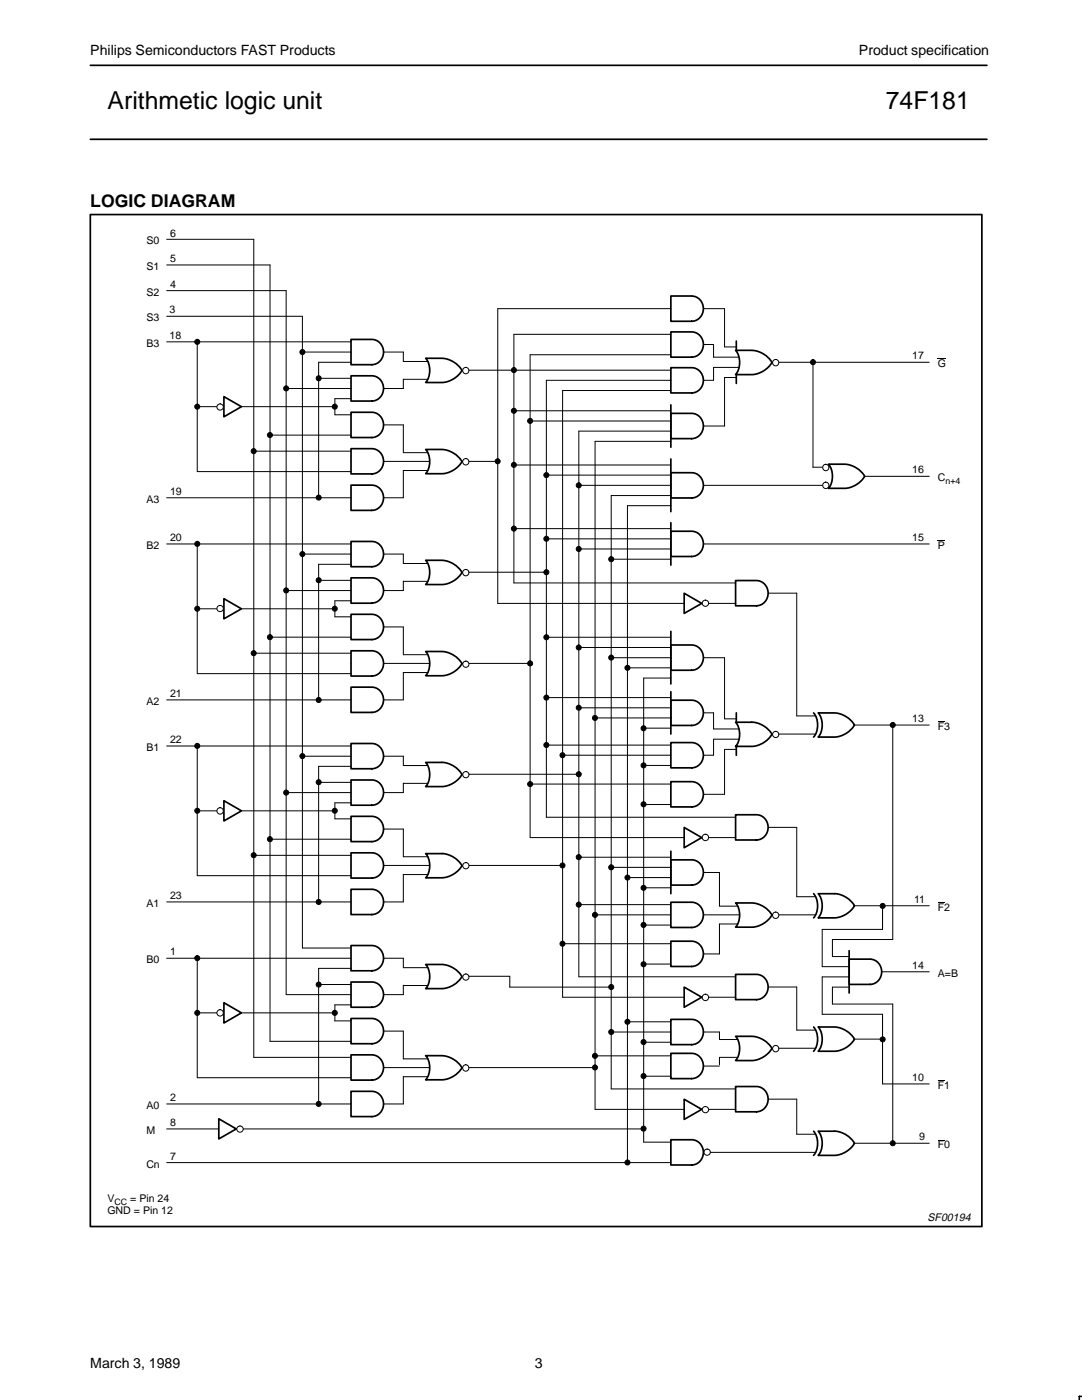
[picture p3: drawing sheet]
<svg xmlns="http://www.w3.org/2000/svg" width="216mm" height="279mm" viewBox="0 0 216 279" stroke-linecap="round" stroke-linejoin="round" font-family="sans-serif">
<defs><g id="words">
<g font-size="4.9">
<text x="21.5" y="21.8">Arithmetic logic unit</text>
<text x="176.8" y="21.8">74F181</text>
</g>
<text font-size="3.5" x="18" y="41.2">LOGIC DIAGRAM</text>
<g font-size="2.8">
<text x="18" y="10.9">Philips Semiconductors FAST Products</text>
<text x="171.4" y="10.9">Product specification</text>
<text x="18" y="273">March 3, 1989</text>
<text x="106.7" y="273">3</text>
</g>
<text font-size="2.2" x="185.1" y="243.7">SF00194</text>
<g font-size="2.1">
<text x="33.9" y="47.2">6</text>
<text x="29.2" y="48.8">S0</text>
<text x="29.2" y="53.9">S1</text>
<text x="33.9" y="52.3">5</text>
<text x="29.2" y="59">S2</text>
<text x="33.9" y="57.4">4</text>
<text x="29.2" y="64.1">S3</text>
<text x="33.8" y="62.5">3</text>
<text x="29.2" y="69.3">B3</text>
<text x="33.8" y="67.7">18</text>
<text x="182" y="71.7">17</text>
<text x="187.1" y="73.3">G</text>
<text x="182" y="94.5">16</text>
<text x="29.2" y="100.4">A3</text>
<text x="33.9" y="98.8">19</text>
<text x="187.1" y="96.1">C</text>
<text x="33.9" y="108">20</text>
<text x="182" y="108">15</text>
<text x="29.2" y="109.6">B2</text>
<text x="187.1" y="109.6">P</text>
<text x="29.2" y="140.7">A2</text>
<text x="33.9" y="139.1">21</text>
<text x="29.2" y="149.9">B1</text>
<text x="33.9" y="148.3">22</text>
<text x="182" y="144.1">13</text>
<text x="187.1" y="145.7">F3</text>
<text x="33.9" y="179.4">23</text>
<text x="29.2" y="181">A1</text>
<text x="182.4" y="180.2">11</text>
<text x="187.1" y="181.8">F2</text>
<text x="33.9" y="190.7">1</text>
<text x="29.2" y="192.3">B0</text>
<text x="182" y="193.4">14</text>
<text x="187.1" y="195">A=B</text>
<text x="182" y="215.7">10</text>
<text x="29.2" y="221.3">A0</text>
<text x="33.9" y="219.8">2</text>
<text x="187.1" y="217.3">F1</text>
<text x="29.2" y="226.3">M</text>
<text x="33.9" y="224.7">8</text>
<text x="183.4" y="227.6">9</text>
<text x="29.2" y="233">Cn</text>
<text x="33.9" y="231.4">7</text>
<text x="187.1" y="229.2">F0</text>
<text x="21.4" y="239.9">V</text>
<text x="26" y="239.9">= Pin 24</text>
<text x="21.4" y="242.3">GND = Pin 12</text>
</g>
<g font-size="1.8">
<text x="188.7" y="96.5">n+4</text>
<text x="22.8" y="240.4">CC</text>
</g>
</g></defs>
<path d="M18 13h178.9M18 27.8h178.9" fill="none" stroke="#000" stroke-width=".34"/>
<path d="M133.9 182.6h28.8M141.7 230h21" fill="none" stroke="#000" stroke-width=".2"/>
<path d="M133.9 227.5h4.1a2.53 2.53 0 0 1 2.3 2.5 2.53 2.53 0 0 1-2.3 2.5h-4.1zM140.5 229.9a.63 .63 0 0 1 1.2 0 .63 .63 0 0 1-1.2 0z" fill-rule="evenodd" fill="#fff"/>
<path d="M18 42.8h177.9v202h-177.9zM133.9 227.5h4.1a2.53 2.53 0 0 1 2.3 2.5 2.53 2.53 0 0 1-2.3 2.5h-4.1z" fill="none" stroke="#000" stroke-width=".34"/>
<g fill="none" stroke="#000" stroke-width=".2">
<path d="M70 92.1h29.3M140.3 85h4.3"/>
<circle cx="141.1" cy="229.9" r=".63"/>
</g>
<path d="M133.9 82.5h4.1a2.53 2.53 0 0 1 2.3 2.5 2.53 2.53 0 0 1-2.3 2.5h-4.1z" fill-rule="evenodd" fill="#fff"/>
<path d="M133.9 82.5h4.1a2.53 2.53 0 0 1 2.3 2.5 2.53 2.53 0 0 1-2.3 2.5h-4.1z" fill="none" stroke="#000" stroke-width=".34"/>
<path d="M165.3 92.6h3.3a5 5 0 0 1 3.9 2.5 5.1 5.1 0 0 1-3.9 2.4h-3.3a4 4 0 0 0 0-4.9z" fill-rule="evenodd" fill="#fff"/>
<path d="M165.3 92.6h3.3a5 5 0 0 1 3.9 2.5 5.1 5.1 0 0 1-3.9 2.4h-3.3a4 4 0 0 0 0-4.9z" fill="none" stroke="#000" stroke-width=".34"/>
<path d="M162.2 93.2h3.2M172.5 95.1h12.9" fill="none" stroke="#000" stroke-width=".2"/>
<path d="M154.2 209.3a.63 .63 0 0 1 1.2 0 .63 .63 0 0 1-1.2 0zM146.8 206.8a4 4 0 0 1 0 4.9h3.2a5.1 5.1 0 0 0 4-2.5 5.1 5.1 0 0 0-4-2.4z" fill-rule="evenodd" fill="#fff"/>
<g fill="none" stroke="#000" stroke-width=".2">
<path d="M143.6 207.5h3.6M143.6 211h3.6M155.4 209.2h7.3"/>
<circle cx="154.8" cy="209.3" r=".63"/>
</g>
<path d="M146.8 206.8h3.2a5 5 0 0 1 4 2.4 5.1 5.1 0 0 1-4 2.5h-3.2a4 4 0 0 0 0-4.9z" fill="none" stroke="#000" stroke-width=".34"/>
<path d="M163.3 225.8l3.2-.1a5 5 0 0 1 4 2.5 5 5 0 0 1-4 2.4h-3.2a4 4 0 0 0 0-4.8z" fill-rule="evenodd" fill="#fff"/>
<path d="M162.3 225.8a4 4 0 0 1 0 4.8M163.3 225.8l3.2-.1a5 5 0 0 1 4 2.5 5 5 0 0 1-4 2.4h-3.2a4 4 0 0 0 0-4.8z" fill="none" stroke="#000" stroke-width=".34"/>
<path d="M159 226.4h3.7M170.5 228.2h14.9" fill="none" stroke="#000" stroke-width=".2"/>
<circle cx="164.8" cy="93.3" r=".63" fill="#fff"/>
<circle cx="164.8" cy="93.3" r=".63" fill="none" stroke="#000" stroke-width=".2"/>
<circle cx="164.8" cy="96.9" r=".63" fill="#fff"/>
<g fill="none" stroke="#000" stroke-width=".2">
<path d="M33.3 225.3h95.1"/>
<circle cx="164.8" cy="96.9" r=".63"/>
</g>
<path d="M43.7 223.3l3.4 2-3.4 2z" fill="#fff"/>
<path d="M43.7 223.3l3.4 2-3.4 2z" fill="none" stroke="#000" stroke-width=".34"/>
<circle cx="47.9" cy="225.3" r=".63" fill="#fff"/>
<g fill="none" stroke="#000" stroke-width=".2">
<path d="M140.3 75.9h2.1M102.5 82h31.4M105.8 84h28.1M115.5 86h18.4M118.7 88.1h15.2"/>
<circle cx="47.9" cy="225.3" r=".63"/>
</g>
<path d="M133.9 80.8v8.5" fill="none" stroke="#000" stroke-width=".34"/>
<path d="M133.9 73.4h4.1a2.53 2.53 0 0 1 2.3 2.5 2.53 2.53 0 0 1-2.3 2.5h-4.1z" fill-rule="evenodd" fill="#fff"/>
<path d="M133.9 73.4h4.1a2.53 2.53 0 0 1 2.3 2.5 2.53 2.53 0 0 1-2.3 2.5h-4.1z" fill="none" stroke="#000" stroke-width=".34"/>
<path d="M109 75.9h24.9M112.3 77.9h21.6M140.3 68.8h2.1" fill="none" stroke="#000" stroke-width=".2"/>
<path d="M133.9 66.2h4.1a2.53 2.53 0 0 1 2.3 2.6 2.53 2.53 0 0 1-2.3 2.5h-4.1z" fill-rule="evenodd" fill="#fff"/>
<path d="M133.9 66.2h4.1a2.53 2.53 0 0 1 2.3 2.6 2.53 2.53 0 0 1-2.3 2.5h-4.1z" fill="none" stroke="#000" stroke-width=".34"/>
<path d="M102.5 66.7h31.4M105.8 70.8h28.1M140.3 61.6h4.3" fill="none" stroke="#000" stroke-width=".2"/>
<path d="M133.9 59.1h4.1a2.53 2.53 0 0 1 2.3 2.5 2.53 2.53 0 0 1-2.3 2.5h-4.1z" fill-rule="evenodd" fill="#fff"/>
<path d="M133.9 59.1h4.1a2.53 2.53 0 0 1 2.3 2.5 2.53 2.53 0 0 1-2.3 2.5h-4.1z" fill="none" stroke="#000" stroke-width=".34"/>
<path d="M33.3 58h23.8M33.3 52.9h20.6M33.3 47.8h17.3M33.3 63.1h27M99.3 61.6h34.6" fill="none" stroke="#000" stroke-width=".2"/>
<path d="M92.3 74a.65 .65 0 0 1 1.3 0 .65 .65 0 0 1-1.3 0zM84.9 71.5a4 4 0 0 1 0 4.8h3.3a5 5 0 0 0 4-2.4 5.1 5.1 0 0 0-4-2.4z" fill-rule="evenodd" fill="#fff"/>
<g fill="none" stroke="#000" stroke-width=".2">
<path d="M76.5 70.3h4M80.5 72.1h4.9M80.5 75.7h4.9M93.6 73.9h40.3"/>
<circle cx="93" cy="74" r=".63"/>
</g>
<path d="M84.9 71.5h3.3a5.1 5.1 0 0 1 4 2.4 5 5 0 0 1-4 2.4h-3.3a4 4 0 0 0 0-4.8z" fill="none" stroke="#000" stroke-width=".34"/>
<path d="M70 67.7h4.2a2.53 2.53 0 0 1 2.3 2.6 2.53 2.53 0 0 1-2.3 2.5h-4.2z" fill-rule="evenodd" fill="#fff"/>
<path d="M70 67.7h4.2a2.53 2.53 0 0 1 2.3 2.6 2.53 2.53 0 0 1-2.3 2.5h-4.2z" fill="none" stroke="#000" stroke-width=".34"/>
<path d="M33.3 68.2h36.7M60.3 70.3h9.7M63.6 72.3h6.4M76.5 77.5h4" fill="none" stroke="#000" stroke-width=".2"/>
<path d="M70 75h4.2a2.53 2.53 0 0 1 2.3 2.5 2.53 2.53 0 0 1-2.3 2.5h-4.2z" fill-rule="evenodd" fill="#fff"/>
<path d="M74.2 80a2.53 2.53 0 0 0 2.3-2.5 2.53 2.53 0 0 0-2.3-2.5h-4.2v5h4.2" fill="none" stroke="#000" stroke-width=".34"/>
<path d="M57.1 77.5h12.9M63.6 75.5h6.4M66.8 79.6h3.2M80.5 70.3v1.8M80.5 75.7v1.8M76.5 84.8h4" fill="none" stroke="#000" stroke-width=".2"/>
<path d="M70 82.3h4.2a2.53 2.53 0 0 1 2.3 2.5 2.53 2.53 0 0 1-2.3 2.5h-4.2z" fill-rule="evenodd" fill="#fff"/>
<path d="M70 82.3h4.2a2.53 2.53 0 0 1 2.3 2.5 2.53 2.53 0 0 1-2.3 2.5h-4.2z" fill="none" stroke="#000" stroke-width=".34"/>
<path d="M53.9 86.8h16.1M66.8 82.8h3.2" fill="none" stroke="#000" stroke-width=".2"/>
<path d="M70 89.5h4.2a2.53 2.53 0 0 1 2.3 2.6 2.53 2.53 0 0 1-2.3 2.5h-4.2z" fill-rule="evenodd" fill="#fff"/>
<path d="M70 89.5h4.2a2.53 2.53 0 0 1 2.3 2.6 2.53 2.53 0 0 1-2.3 2.5h-4.2z" fill="none" stroke="#000" stroke-width=".34"/>
<path d="M39.4 94.1h30.6M50.6 90h19.4M76.5 99.3h4" fill="none" stroke="#000" stroke-width=".2"/>
<path d="M70 96.8h4.2a2.53 2.53 0 0 1 2.3 2.5 2.53 2.53 0 0 1-2.3 2.6h-4.2z" fill-rule="evenodd" fill="#fff"/>
<path d="M70 96.8h4.2a2.53 2.53 0 0 1 2.3 2.5 2.53 2.53 0 0 1-2.3 2.6h-4.2z" fill="none" stroke="#000" stroke-width=".34"/>
<path d="M33.3 99.3h36.7" fill="none" stroke="#000" stroke-width=".2"/>
<path d="M92.3 92.2a.65 .65 0 0 1 1.3 0 .65 .65 0 0 1-1.3 0zM84.9 89.7a4 4 0 0 1 0 4.8h3.3a5 5 0 0 0 4-2.4 5.1 5.1 0 0 0-4-2.4z" fill-rule="evenodd" fill="#fff"/>
<g fill="none" stroke="#000" stroke-width=".2">
<path d="M80.5 84.8v5.5h4.9M85.4 93.9h-4.9v5.4M70 132.4h35.8"/>
<circle cx="93" cy="92.2" r=".63"/>
</g>
<path d="M84.9 89.7h3.3a5.1 5.1 0 0 1 4 2.4 5 5 0 0 1-4 2.4h-3.3a4 4 0 0 0 0-4.8z" fill="none" stroke="#000" stroke-width=".34"/>
<path d="M92.3 114.3a.65 .65 0 0 1 1.3 0 .65 .65 0 0 1-1.3 0zM84.9 111.8a4 4 0 0 1 0 4.9h3.3a5 5 0 0 0 4-2.5 5.1 5.1 0 0 0-4-2.4z" fill-rule="evenodd" fill="#fff"/>
<g fill="none" stroke="#000" stroke-width=".2">
<path d="M76.5 110.6h4M80.5 112.5h4.9M80.5 116h4.9M93.6 114.2h15.4"/>
<circle cx="93" cy="114.3" r=".63"/>
</g>
<path d="M84.9 111.8h3.3a5.1 5.1 0 0 1 4 2.4 5 5 0 0 1-4 2.5h-3.3a4 4 0 0 0 0-4.9z" fill="none" stroke="#000" stroke-width=".34"/>
<path d="M70 108.1h4.2a2.53 2.53 0 0 1 2.3 2.5 2.53 2.53 0 0 1-2.3 2.5h-4.2z" fill-rule="evenodd" fill="#fff"/>
<path d="M70 108.1h4.2a2.53 2.53 0 0 1 2.3 2.5 2.53 2.53 0 0 1-2.3 2.5h-4.2z" fill="none" stroke="#000" stroke-width=".34"/>
<path d="M33.3 108.6h36.7M60.3 110.6h9.7M63.6 112.6h6.4M76.5 117.9h4" fill="none" stroke="#000" stroke-width=".2"/>
<path d="M70 115.3h4.2a2.54 2.54 0 0 1 2.3 2.5 2.54 2.54 0 0 1-2.3 2.6h-4.2z" fill-rule="evenodd" fill="#fff"/>
<path d="M70 115.3h4.2a2.54 2.54 0 0 1 2.3 2.5 2.54 2.54 0 0 1-2.3 2.6h-4.2z" fill="none" stroke="#000" stroke-width=".34"/>
<path d="M57.1 117.9h12.9M63.6 115.8h6.4M66.8 119.9h3.2M80.5 110.6v1.9M80.5 116v1.9M76.5 125.1h4" fill="none" stroke="#000" stroke-width=".2"/>
<path d="M70 122.6h4.2a2.53 2.53 0 0 1 2.3 2.5 2.53 2.53 0 0 1-2.3 2.5h-4.2z" fill-rule="evenodd" fill="#fff"/>
<path d="M70 122.6h4.2a2.53 2.53 0 0 1 2.3 2.5 2.53 2.53 0 0 1-2.3 2.5h-4.2z" fill="none" stroke="#000" stroke-width=".34"/>
<path d="M53.9 127.2h16.1M66.8 123.1h3.2" fill="none" stroke="#000" stroke-width=".2"/>
<path d="M70 129.9h4.2a2.53 2.53 0 0 1 2.3 2.5 2.53 2.53 0 0 1-2.3 2.5h-4.2z" fill-rule="evenodd" fill="#fff"/>
<path d="M70 129.9h4.2a2.53 2.53 0 0 1 2.3 2.5 2.53 2.53 0 0 1-2.3 2.5h-4.2z" fill="none" stroke="#000" stroke-width=".34"/>
<path d="M39.4 134.4h30.6M50.6 130.4h19.4M76.5 139.7h4" fill="none" stroke="#000" stroke-width=".2"/>
<path d="M70 137.1h4.2a2.53 2.53 0 0 1 2.3 2.6 2.53 2.53 0 0 1-2.3 2.5h-4.2z" fill-rule="evenodd" fill="#fff"/>
<path d="M70 137.1h4.2a2.53 2.53 0 0 1 2.3 2.6 2.53 2.53 0 0 1-2.3 2.5h-4.2z" fill="none" stroke="#000" stroke-width=".34"/>
<path d="M33.3 139.7h36.7" fill="none" stroke="#000" stroke-width=".2"/>
<path d="M92.3 132.6a.65 .65 0 0 1 1.3 0 .65 .65 0 0 1-1.3 0zM84.9 130a4 4 0 0 1 0 4.9h3.3a5 5 0 0 0 4-2.5 5.1 5.1 0 0 0-4-2.4z" fill-rule="evenodd" fill="#fff"/>
<g fill="none" stroke="#000" stroke-width=".2">
<path d="M80.5 125.1v5.6h4.9M80.5 134.2h4.9M80.5 134.2v5.5M70 172.7h42.3"/>
<circle cx="93" cy="132.6" r=".62"/>
</g>
<path d="M84.9 130h3.3a5.1 5.1 0 0 1 4 2.4 5 5 0 0 1-4 2.5h-3.3a4 4 0 0 0 0-4.9z" fill="none" stroke="#000" stroke-width=".34"/>
<path d="M92.3 154.6a.65 .65 0 0 1 1.3 0 .65 .65 0 0 1-1.3 0zM84.9 152.2a4 4 0 0 1 0 4.8h3.3a5 5 0 0 0 4-2.4 5 5 0 0 0-4-2.5z" fill-rule="evenodd" fill="#fff"/>
<g fill="none" stroke="#000" stroke-width=".2">
<path d="M76.5 150.9h4M80.5 152.8h4.9M80.5 156.3h4.9M93.6 154.5h21.9"/>
<circle cx="93" cy="154.6" r=".62"/>
</g>
<path d="M84.9 152.2l3.3-.1a5 5 0 0 1 4 2.5 5 5 0 0 1-4 2.4h-3.3a4 4 0 0 0 0-4.8z" fill="none" stroke="#000" stroke-width=".34"/>
<path d="M70 148.4h4.2a2.53 2.53 0 0 1 2.3 2.5 2.53 2.53 0 0 1-2.3 2.5h-4.2z" fill-rule="evenodd" fill="#fff"/>
<path d="M74.2 153.4a2.53 2.53 0 0 0 2.3-2.5 2.53 2.53 0 0 0-2.3-2.5h-4.2v5h4.2" fill="none" stroke="#000" stroke-width=".34"/>
<path d="M33.3 148.9h36.7M60.3 150.9h9.7M63.6 152.9h6.4M76.5 158.2h4" fill="none" stroke="#000" stroke-width=".2"/>
<path d="M70 155.7h4.2a2.53 2.53 0 0 1 2.3 2.5 2.53 2.53 0 0 1-2.3 2.5h-4.2z" fill-rule="evenodd" fill="#fff"/>
<path d="M70 155.7h4.2a2.53 2.53 0 0 1 2.3 2.5 2.53 2.53 0 0 1-2.3 2.5h-4.2z" fill="none" stroke="#000" stroke-width=".34"/>
<path d="M57.1 158.2h12.9M63.6 156.1h6.4M80.5 150.9v1.9M80.5 156.3v1.9M66.8 160.2h3.2M76.5 165.5h4" fill="none" stroke="#000" stroke-width=".2"/>
<path d="M70 162.9h4.2a2.53 2.53 0 0 1 2.3 2.5 2.53 2.53 0 0 1-2.3 2.6h-4.2z" fill-rule="evenodd" fill="#fff"/>
<path d="M70 162.9h4.2a2.53 2.53 0 0 1 2.3 2.5 2.53 2.53 0 0 1-2.3 2.6h-4.2z" fill="none" stroke="#000" stroke-width=".34"/>
<path d="M53.9 167.5h16.1M66.8 163.4h3.2" fill="none" stroke="#000" stroke-width=".2"/>
<path d="M70 170.2h4.2a2.53 2.53 0 0 1 2.3 2.5 2.53 2.53 0 0 1-2.3 2.5h-4.2z" fill-rule="evenodd" fill="#fff"/>
<path d="M70 170.2h4.2a2.53 2.53 0 0 1 2.3 2.5 2.53 2.53 0 0 1-2.3 2.5h-4.2z" fill="none" stroke="#000" stroke-width=".34"/>
<path d="M39.4 174.8h30.6M50.6 170.7h19.4M76.5 180h4" fill="none" stroke="#000" stroke-width=".2"/>
<path d="M70 177.5h4.2a2.53 2.53 0 0 1 2.3 2.5 2.53 2.53 0 0 1-2.3 2.5h-4.2z" fill-rule="evenodd" fill="#fff"/>
<path d="M70 177.5h4.2a2.53 2.53 0 0 1 2.3 2.5 2.53 2.53 0 0 1-2.3 2.5h-4.2z" fill="none" stroke="#000" stroke-width=".34"/>
<path d="M33.3 180h36.7" fill="none" stroke="#000" stroke-width=".2"/>
<path d="M92.3 172.8a.65 .65 0 0 1 1.3 0 .65 .65 0 0 1-1.3 0zM84.9 170.4a4 4 0 0 1 0 4.8h3.3a5 5 0 0 0 4-2.4 5 5 0 0 0-4-2.5z" fill-rule="evenodd" fill="#fff"/>
<g fill="none" stroke="#000" stroke-width=".2">
<path d="M80.5 165.5v5.5h4.9M80.5 174.5h4.9M80.5 174.5v5.5M70 213.1h48.7"/>
<circle cx="93" cy="172.8" r=".62"/>
</g>
<path d="M84.9 170.4l3.3-.1a5 5 0 0 1 4 2.5 5 5 0 0 1-4 2.4h-3.3a4 4 0 0 0 0-4.8z" fill="none" stroke="#000" stroke-width=".34"/>
<path d="M92.3 195a.65 .65 0 0 1 1.3 0 .65 .65 0 0 1-1.3 0zM84.9 192.5a4 4 0 0 1 0 4.8h3.3a5.1 5.1 0 0 0 4-2.4 5.1 5.1 0 0 0-4-2.4z" fill-rule="evenodd" fill="#fff"/>
<g fill="none" stroke="#000" stroke-width=".2">
<path d="M76.5 191.2h4M80.5 193.1h4.9M80.5 196.7h4.9M93.6 194.8h8.1"/>
<circle cx="93" cy="195" r=".62"/>
</g>
<path d="M84.9 192.5h3.3a5 5 0 0 1 4 2.4 5.1 5.1 0 0 1-4 2.4h-3.3a4 4 0 0 0 0-4.8z" fill="none" stroke="#000" stroke-width=".34"/>
<path d="M70 188.7h4.2a2.53 2.53 0 0 1 2.3 2.5 2.53 2.53 0 0 1-2.3 2.5h-4.2z" fill-rule="evenodd" fill="#fff"/>
<path d="M70 188.7h4.2a2.53 2.53 0 0 1 2.3 2.5 2.53 2.53 0 0 1-2.3 2.5h-4.2z" fill="none" stroke="#000" stroke-width=".34"/>
<path d="M33.3 191.2h36.7M60.3 189.2h9.7M63.6 193.3h6.4M76.5 198.5h4" fill="none" stroke="#000" stroke-width=".2"/>
<path d="M70 196h4.2a2.53 2.53 0 0 1 2.3 2.5 2.53 2.53 0 0 1-2.3 2.5h-4.2z" fill-rule="evenodd" fill="#fff"/>
<path d="M70 196h4.2a2.53 2.53 0 0 1 2.3 2.5 2.53 2.53 0 0 1-2.3 2.5h-4.2z" fill="none" stroke="#000" stroke-width=".34"/>
<path d="M57.1 198.5h12.9M63.6 196.5h6.4M80.5 191.2v1.9M80.5 196.6v1.9M66.8 200.5h3.2M76.5 205.8h4" fill="none" stroke="#000" stroke-width=".2"/>
<path d="M70 203.3h4.2a2.53 2.53 0 0 1 2.3 2.5 2.53 2.53 0 0 1-2.3 2.5h-4.2z" fill-rule="evenodd" fill="#fff"/>
<path d="M70 203.3h4.2a2.53 2.53 0 0 1 2.3 2.5 2.53 2.53 0 0 1-2.3 2.5h-4.2z" fill="none" stroke="#000" stroke-width=".34"/>
<path d="M53.9 207.8h16.1M66.8 203.7h3.2" fill="none" stroke="#000" stroke-width=".2"/>
<path d="M70 210.5h4.2a2.53 2.53 0 0 1 2.3 2.5 2.53 2.53 0 0 1-2.3 2.6h-4.2z" fill-rule="evenodd" fill="#fff"/>
<path d="M70 210.5h4.2a2.53 2.53 0 0 1 2.3 2.5 2.53 2.53 0 0 1-2.3 2.6h-4.2z" fill="none" stroke="#000" stroke-width=".34"/>
<path d="M39.4 215.1h30.6M50.6 211h19.4M76.5 220.3h4" fill="none" stroke="#000" stroke-width=".2"/>
<path d="M70 217.8h4.2a2.53 2.53 0 0 1 2.3 2.5 2.53 2.53 0 0 1-2.3 2.5h-4.2z" fill-rule="evenodd" fill="#fff"/>
<path d="M70 217.8h4.2a2.53 2.53 0 0 1 2.3 2.5 2.53 2.53 0 0 1-2.3 2.5h-4.2z" fill="none" stroke="#000" stroke-width=".34"/>
<path d="M33.3 220.3h36.7" fill="none" stroke="#000" stroke-width=".2"/>
<path d="M92.3 213.1a.65 .65 0 0 1 1.3 0 .65 .65 0 0 1-1.3 0zM84.9 210.7a4 4 0 0 1 0 4.8h3.3a5.1 5.1 0 0 0 4-2.4 5.1 5.1 0 0 0-4-2.4z" fill-rule="evenodd" fill="#fff"/>
<g fill="none" stroke="#000" stroke-width=".2">
<path d="M50.6 47.8v163.2M53.9 52.9v154.9M57.1 58v140.5M60.3 63.1v126.1M63.6 72.3v27M66.8 79.6v3.2M39.4 81.2h27.4M80.5 205.8v5.5h4.9M80.5 214.9h4.9M80.5 214.8v5.5"/>
<circle cx="93" cy="213.1" r=".63"/>
</g>
<path d="M84.9 210.7h3.3a5 5 0 0 1 4 2.4 5.1 5.1 0 0 1-4 2.4h-3.3a4 4 0 0 0 0-4.8z" fill="none" stroke="#000" stroke-width=".34"/>
<g fill="#000" stroke="#000" stroke-width=".2">
<circle cx="57.1" cy="77.5" r=".5"/>
<circle cx="60.3" cy="70.3" r=".5"/>
<circle cx="63.6" cy="75.5" r=".5"/>
<circle cx="66.8" cy="81.2" r=".5"/>
</g>
<path d="M44.7 79.2l3.5 2-3.5 2z" fill="#fff"/>
<path d="M44.7 79.2l3.5 2-3.5 2z" fill="none" stroke="#000" stroke-width=".34"/>
<circle cx="43.9" cy="81.2" r=".63" fill="#fff"/>
<g fill="none" stroke="#000" stroke-width=".2">
<path d="M39.4 68.2v25.9M63.6 112.6v27.1M66.8 119.9v3.2M39.4 121.5h27.4"/>
<circle cx="43.9" cy="81.2" r=".63"/>
</g>
<g fill="#000" stroke="#000" stroke-width=".2">
<circle cx="39.4" cy="68.2" r=".5"/>
<circle cx="39.4" cy="81.2" r=".5"/>
<circle cx="50.6" cy="90" r=".5"/>
<circle cx="53.9" cy="86.8" r=".5"/>
<circle cx="63.6" cy="99.3" r=".5"/>
<circle cx="57.1" cy="117.8" r=".5"/>
<circle cx="60.3" cy="110.6" r=".5"/>
<circle cx="63.6" cy="115.8" r=".5"/>
<circle cx="66.8" cy="121.5" r=".5"/>
</g>
<path d="M44.7 119.5l3.5 2-3.5 2z" fill="#fff"/>
<path d="M44.7 119.5l3.5 2-3.5 2z" fill="none" stroke="#000" stroke-width=".34"/>
<circle cx="43.9" cy="121.5" r=".63" fill="#fff"/>
<g fill="none" stroke="#000" stroke-width=".2">
<path d="M39.4 108.6v25.8M63.6 152.9v27.1M39.4 161.8h27.4M66.8 160.2v3.2"/>
<circle cx="43.9" cy="121.5" r=".63"/>
</g>
<g fill="#000" stroke="#000" stroke-width=".2">
<circle cx="39.4" cy="108.5" r=".5"/>
<circle cx="39.4" cy="121.5" r=".5"/>
<circle cx="50.6" cy="130.4" r=".5"/>
<circle cx="53.9" cy="127.2" r=".5"/>
<circle cx="63.6" cy="139.7" r=".5"/>
<circle cx="57.1" cy="158.2" r=".5"/>
<circle cx="60.3" cy="150.9" r=".5"/>
<circle cx="63.6" cy="156.1" r=".5"/>
<circle cx="66.8" cy="161.8" r=".5"/>
</g>
<path d="M44.7 159.8l3.5 2-3.5 2z" fill="#fff"/>
<path d="M44.7 159.8l3.5 2-3.5 2z" fill="none" stroke="#000" stroke-width=".34"/>
<circle cx="43.9" cy="161.8" r=".64" fill="#fff"/>
<g fill="none" stroke="#000" stroke-width=".2">
<path d="M39.4 148.9v25.9M63.6 193.3v27M39.4 202.1h27.4M66.8 200.5v3.2"/>
<circle cx="43.9" cy="161.8" r=".64"/>
</g>
<g fill="#000" stroke="#000" stroke-width=".2">
<circle cx="39.4" cy="148.9" r=".5"/>
<circle cx="39.4" cy="161.8" r=".5"/>
<circle cx="50.6" cy="170.7" r=".5"/>
<circle cx="53.9" cy="167.5" r=".5"/>
<circle cx="63.6" cy="180" r=".5"/>
<circle cx="63.6" cy="196.5" r=".5"/>
<circle cx="66.8" cy="202.1" r=".5"/>
</g>
<path d="M44.7 200.1l3.5 2-3.5 2.1z" fill="#fff"/>
<path d="M44.7 200.1l3.5 2-3.5 2.1z" fill="none" stroke="#000" stroke-width=".34"/>
<circle cx="43.9" cy="202.1" r=".64" fill="#fff"/>
<g fill="none" stroke="#000" stroke-width=".2">
<path d="M99.3 61.6v58.8M102.5 66.7v49.6M105.8 70.8v96.4M109 75.9v87.2M112.3 77.9v121.1M115.5 86v108.9M118.7 88.1v133.3M122 98.9v118.4M140.3 96.9h23.9M125.2 100.9v131.1M128.4 135.3v92.6M39.4 191.2v23.9"/>
<path d="M33.3 232h100.6"/>
<circle cx="43.9" cy="202.1" r=".64"/>
</g>
<g fill="#000" stroke="#000" stroke-width=".2">
<circle cx="102.5" cy="73.9" r=".5"/>
<circle cx="99.3" cy="92.1" r=".5"/>
<circle cx="102.5" cy="82" r=".5"/>
<circle cx="105.8" cy="84" r=".5"/>
<circle cx="109" cy="114.2" r=".5"/>
<circle cx="39.4" cy="191.2" r=".5"/>
<circle cx="39.4" cy="202.1" r=".5"/>
<circle cx="63.6" cy="220.3" r=".5"/>
</g>
<path d="M133.9 94.3h4.1a2.53 2.53 0 0 1 2.3 2.6 2.53 2.53 0 0 1-2.3 2.5h-4.1z" fill-rule="evenodd" fill="#fff"/>
<path d="M133.9 94.3h4.1a2.53 2.53 0 0 1 2.3 2.6 2.53 2.53 0 0 1-2.3 2.5h-4.1zM133.9 91.6v10.5" fill="none" stroke="#000" stroke-width=".34"/>
<path d="M102.5 92.8h31.4M109 94.8h24.9M115.5 96.9h18.4M122 98.9h11.9M125.2 100.9h8.7M140.3 108.6h45.1" fill="none" stroke="#000" stroke-width=".2"/>
<path d="M133.9 106h4.1a2.53 2.53 0 0 1 2.3 2.5 2.53 2.53 0 0 1-2.3 2.6h-4.1z" fill-rule="evenodd" fill="#fff"/>
<path d="M133.9 106h4.1a2.53 2.53 0 0 1 2.3 2.5 2.53 2.53 0 0 1-2.3 2.6h-4.1zM133.9 104.3v8.5" fill="none" stroke="#000" stroke-width=".34"/>
<path d="M102.5 105.5h31.4M109 107.5h24.9M115.5 109.6h18.4M122 111.6h11.9M153.3 118.4h5.7" fill="none" stroke="#000" stroke-width=".2"/>
<g fill="#000" stroke="#000" stroke-width=".2">
<circle cx="102.5" cy="92.8" r=".5"/>
<circle cx="109" cy="94.8" r=".5"/>
<circle cx="115.5" cy="96.9" r=".5"/>
<circle cx="102.5" cy="105.5" r=".5"/>
<circle cx="109" cy="107.5" r=".5"/>
<circle cx="115.5" cy="109.6" r=".5"/>
<circle cx="122" cy="111.6" r=".5"/>
</g>
<path d="M146.8 115.9h4.1a2.53 2.53 0 0 1 2.4 2.5 2.53 2.53 0 0 1-2.4 2.5h-4.1z" fill-rule="evenodd" fill="#fff"/>
<path d="M146.8 115.9h4.1a2.53 2.53 0 0 1 2.4 2.5 2.53 2.53 0 0 1-2.4 2.5h-4.1z" fill="none" stroke="#000" stroke-width=".34"/>
<path d="M102.5 116.3h44.3M99.3 120.4h47.5" fill="none" stroke="#000" stroke-width=".2"/>
<path d="M136.5 118.4l3.5 2-3.5 2z" fill="#fff"/>
<path d="M136.5 118.4l3.5 2-3.5 2z" fill="none" stroke="#000" stroke-width=".34"/>
<circle cx="140.8" cy="120.4" r=".63" fill="#fff"/>
<g fill="none" stroke="#000" stroke-width=".2">
<path d="M140.3 131.3h4.3"/>
<circle cx="140.8" cy="120.4" r=".63"/>
</g>
<path d="M133.9 128.7h4.1a2.53 2.53 0 0 1 2.3 2.5 2.53 2.53 0 0 1-2.3 2.6h-4.1z" fill-rule="evenodd" fill="#fff"/>
<path d="M133.9 128.7h4.1a2.53 2.53 0 0 1 2.3 2.5 2.53 2.53 0 0 1-2.3 2.6h-4.1zM133.9 126v10.5" fill="none" stroke="#000" stroke-width=".34"/>
<path d="M109 127.2h24.9M115.5 129.2h18.4M122 131.3h11.9M125.2 133.3h8.7M128.4 135.3h5.5M140.3 142.3h2.1" fill="none" stroke="#000" stroke-width=".2"/>
<g fill="#000" stroke="#000" stroke-width=".2">
<circle cx="105.8" cy="132.4" r=".5"/>
<circle cx="109" cy="127.2" r=".5"/>
<circle cx="115.5" cy="129.2" r=".5"/>
<circle cx="122" cy="131.2" r=".5"/>
<circle cx="125.2" cy="133.3" r=".5"/>
</g>
<path d="M133.9 139.7h4.1a2.53 2.53 0 0 1 2.3 2.6 2.53 2.53 0 0 1-2.3 2.5h-4.1z" fill-rule="evenodd" fill="#fff"/>
<path d="M133.9 139.7h4.1a2.53 2.53 0 0 1 2.3 2.6 2.53 2.53 0 0 1-2.3 2.5h-4.1zM133.9 138v8.5" fill="none" stroke="#000" stroke-width=".34"/>
<path d="M109 139.2h24.9M115.5 141.3h18.4M118.7 143.3h15.2M128.4 145.3h5.5M140.3 150.7h2.1" fill="none" stroke="#000" stroke-width=".2"/>
<g fill="#000" stroke="#000" stroke-width=".2">
<circle cx="109" cy="139.2" r=".5"/>
<circle cx="115.5" cy="141.2" r=".5"/>
<circle cx="118.7" cy="143.3" r=".5"/>
<circle cx="128.4" cy="145.3" r=".5"/>
</g>
<path d="M133.9 148.2h4.1a2.53 2.53 0 0 1 2.3 2.5 2.53 2.53 0 0 1-2.3 2.5h-4.1z" fill-rule="evenodd" fill="#fff"/>
<path d="M133.9 148.2h4.1a2.53 2.53 0 0 1 2.3 2.5 2.53 2.53 0 0 1-2.3 2.5h-4.1z" fill="none" stroke="#000" stroke-width=".34"/>
<path d="M109 148.7h24.9M112.3 150.7h21.6M128.4 152.8h5.5M140.3 158.5h4.3" fill="none" stroke="#000" stroke-width=".2"/>
<g fill="#000" stroke="#000" stroke-width=".2">
<circle cx="109" cy="148.7" r=".5"/>
<circle cx="112.2" cy="150.7" r=".5"/>
<circle cx="115.5" cy="154.5" r=".5"/>
<circle cx="128.4" cy="152.8" r=".5"/>
</g>
<path d="M133.9 156h4.1a2.53 2.53 0 0 1 2.3 2.5 2.53 2.53 0 0 1-2.3 2.5h-4.1z" fill-rule="evenodd" fill="#fff"/>
<path d="M133.9 156h4.1a2.53 2.53 0 0 1 2.3 2.5 2.53 2.53 0 0 1-2.3 2.5h-4.1z" fill="none" stroke="#000" stroke-width=".34"/>
<path d="M105.8 156.5h28.1M128.4 160.6h5.5M153.3 165.1h5.7" fill="none" stroke="#000" stroke-width=".2"/>
<g fill="#000" stroke="#000" stroke-width=".2">
<circle cx="105.8" cy="156.5" r=".5"/>
<circle cx="128.4" cy="160.5" r=".5"/>
</g>
<path d="M146.8 162.6h4.1a2.53 2.53 0 0 1 2.4 2.5 2.53 2.53 0 0 1-2.4 2.5h-4.1z" fill-rule="evenodd" fill="#fff"/>
<path d="M146.8 162.6h4.1a2.53 2.53 0 0 1 2.4 2.5 2.53 2.53 0 0 1-2.4 2.5h-4.1z" fill="none" stroke="#000" stroke-width=".34"/>
<path d="M105.8 167.2h41M109 163.1h37.8" fill="none" stroke="#000" stroke-width=".2"/>
<path d="M136.5 165.1l3.5 2.1-3.5 2z" fill="#fff"/>
<path d="M136.5 165.1l3.5 2.1-3.5 2z" fill="none" stroke="#000" stroke-width=".34"/>
<circle cx="140.8" cy="167.1" r=".64" fill="#fff"/>
<g fill="none" stroke="#000" stroke-width=".2">
<path d="M140.3 174.1h3.3"/>
<circle cx="140.8" cy="167.1" r=".64"/>
</g>
<path d="M133.9 171.6h4.1a2.53 2.53 0 0 1 2.3 2.5 2.53 2.53 0 0 1-2.3 2.5h-4.1z" fill-rule="evenodd" fill="#fff"/>
<path d="M133.9 171.6h4.1a2.53 2.53 0 0 1 2.3 2.5 2.53 2.53 0 0 1-2.3 2.5h-4.1zM133.9 169.9v8.5" fill="none" stroke="#000" stroke-width=".34"/>
<path d="M115.5 171.1h18.4M122 173.1h11.9M125.2 175.1h8.7M128.4 177.2h5.5" fill="none" stroke="#000" stroke-width=".2"/>
<path d="M133.9 180.1h4.1a2.53 2.53 0 0 1 2.3 2.5 2.53 2.53 0 0 1-2.3 2.5h-4.1z" fill-rule="evenodd" fill="#fff"/>
<path d="M133.9 180.1h4.1a2.53 2.53 0 0 1 2.3 2.5 2.53 2.53 0 0 1-2.3 2.5h-4.1z" fill="none" stroke="#000" stroke-width=".34"/>
<path d="M115.5 180.5h18.4M118.7 182.6h15.2M128.4 184.6h5.5M140.3 190.4h3.3" fill="none" stroke="#000" stroke-width=".2"/>
<path d="M133.9 187.8h4.1a2.53 2.53 0 0 1 2.3 2.6 2.53 2.53 0 0 1-2.3 2.5h-4.1z" fill-rule="evenodd" fill="#fff"/>
<path d="M138 192.9a2.53 2.53 0 0 0 2.3-2.5 2.53 2.53 0 0 0-2.3-2.6h-4.1v5.1h4.1" fill="none" stroke="#000" stroke-width=".34"/>
<path d="M112.3 188.3h21.6M128.4 192.4h5.5M153.3 197h5.7" fill="none" stroke="#000" stroke-width=".2"/>
<path d="M146.8 194.5h4.1a2.53 2.53 0 0 1 2.4 2.5 2.53 2.53 0 0 1-2.4 2.5h-4.1z" fill-rule="evenodd" fill="#fff"/>
<path d="M146.8 194.5h4.1a2.53 2.53 0 0 1 2.4 2.5 2.53 2.53 0 0 1-2.4 2.5h-4.1z" fill="none" stroke="#000" stroke-width=".34"/>
<path d="M112.3 199h34.5M115.5 194.9h31.3" fill="none" stroke="#000" stroke-width=".2"/>
<path d="M136.5 197l3.5 2-3.5 2z" fill="#fff"/>
<path d="M136.5 197l3.5 2-3.5 2z" fill="none" stroke="#000" stroke-width=".34"/>
<circle cx="140.8" cy="199.1" r=".64" fill="#fff"/>
<g fill="none" stroke="#000" stroke-width=".2">
<path d="M101.7 194.8v2.2h20.3M140.3 206h3.3"/>
<circle cx="140.8" cy="199.1" r=".64"/>
</g>
<g fill="#000" stroke="#000" stroke-width=".2">
<circle cx="112.2" cy="172.7" r=".5"/>
<circle cx="115.5" cy="171.1" r=".5"/>
<circle cx="122" cy="173.1" r=".5"/>
<circle cx="125.2" cy="175.1" r=".5"/>
<circle cx="128.4" cy="177.2" r=".5"/>
<circle cx="112.2" cy="188.3" r=".5"/>
<circle cx="115.5" cy="180.5" r=".5"/>
<circle cx="118.7" cy="182.6" r=".5"/>
<circle cx="122" cy="197" r=".5"/>
<circle cx="128.4" cy="184.6" r=".5"/>
<circle cx="128.4" cy="192.4" r=".5"/>
</g>
<path d="M133.9 203.4h4.1a2.53 2.53 0 0 1 2.3 2.6 2.53 2.53 0 0 1-2.3 2.5h-4.1z" fill-rule="evenodd" fill="#fff"/>
<path d="M133.9 203.4h4.1a2.53 2.53 0 0 1 2.3 2.6 2.53 2.53 0 0 1-2.3 2.5h-4.1z" fill="none" stroke="#000" stroke-width=".34"/>
<path d="M122 206h11.9M125.2 203.9h8.7M128.4 208h5.5M140.3 212.8h3.3" fill="none" stroke="#000" stroke-width=".2"/>
<path d="M133.9 210.2h4.1a2.53 2.53 0 0 1 2.3 2.5 2.53 2.53 0 0 1-2.3 2.6h-4.1z" fill-rule="evenodd" fill="#fff"/>
<path d="M133.9 210.2h4.1a2.53 2.53 0 0 1 2.3 2.5 2.53 2.53 0 0 1-2.3 2.6h-4.1z" fill="none" stroke="#000" stroke-width=".34"/>
<path d="M118.7 210.7h15.2M128.4 214.8h5.5M153.3 219.4h5.7" fill="none" stroke="#000" stroke-width=".2"/>
<g fill="#000" stroke="#000" stroke-width=".2">
<circle cx="118.7" cy="213" r=".5"/>
<circle cx="118.7" cy="210.7" r=".5"/>
<circle cx="122" cy="206" r=".5"/>
<circle cx="125.2" cy="203.9" r=".5"/>
<circle cx="128.4" cy="208" r=".5"/>
<circle cx="128.4" cy="214.8" r=".5"/>
</g>
<path d="M146.8 216.8h4.1a2.53 2.53 0 0 1 2.4 2.6 2.53 2.53 0 0 1-2.4 2.5h-4.1z" fill-rule="evenodd" fill="#fff"/>
<path d="M146.8 216.8h4.1a2.53 2.53 0 0 1 2.4 2.6 2.53 2.53 0 0 1-2.4 2.5h-4.1z" fill="none" stroke="#000" stroke-width=".34"/>
<path d="M122 217.3h24.8M118.7 221.4h28.1" fill="none" stroke="#000" stroke-width=".2"/>
<path d="M136.5 219.4l3.5 2-3.5 2z" fill="#fff"/>
<path d="M136.5 219.4l3.5 2-3.5 2z" fill="none" stroke="#000" stroke-width=".34"/>
<circle cx="140.8" cy="221.5" r=".63" fill="#fff"/>
<g fill="none" stroke="#000" stroke-width=".2">
<path d="M143.6 206v1.5M143.6 211v1.5M128.4 227.9h5.5"/>
<circle cx="140.8" cy="221.5" r=".63"/>
</g>
<g fill="#000" stroke="#000" stroke-width=".2">
<circle cx="125.2" cy="232" r=".5"/>
<circle cx="128.4" cy="225.2" r=".5"/>
</g>
<path d="M154.2 182.7a.63 .63 0 0 1 1.2 0 .63 .63 0 0 1-1.2 0zM146.8 180.2a4 4 0 0 1 0 4.8h3.2a5.1 5.1 0 0 0 4-2.4 5.1 5.1 0 0 0-4-2.4z" fill-rule="evenodd" fill="#fff"/>
<g fill="none" stroke="#000" stroke-width=".2">
<path d="M144.6 131.3v12.2h2.3M142.4 142.3v3.2h5.9M146.9 149.6h-2.3v8.9M148.3 147.5h-5.9v3.2M143.6 174.1v6.7h3.6M147.2 184.4h-3.6v6"/>
<circle cx="154.8" cy="182.7" r=".63"/>
</g>
<path d="M146.9 142.3v1.8M146.9 149v1.7M146.8 180.2h3.2a5 5 0 0 1 4 2.4 5.1 5.1 0 0 1-4 2.4h-3.2a4 4 0 0 0 0-4.8z" fill="none" stroke="#000" stroke-width=".34"/>
<path d="M154.2 146.6a.62 .62 0 0 1 1.2 0 .62 .62 0 0 1-1.2 0zM146.8 144.1a4 4 0 0 1 0 4.9h3.2a5.1 5.1 0 0 0 4-2.5 5 5 0 0 0-4-2.4z" fill-rule="evenodd" fill="#fff"/>
<g fill="none" stroke="#000" stroke-width=".2">
<path d="M142.4 68.8v2.5h5.9M144.6 61.6v7.6h2.3M146.9 75.3h-2.3v9.7M148.3 73.3h-5.9v2.6M155.4 72.3h30"/>
<circle cx="154.8" cy="146.6" r=".62"/>
</g>
<path d="M146.9 68.1v1.8M146.9 74.8v1.7M146.8 144.1h3.2a5 5 0 0 1 4 2.4 5.1 5.1 0 0 1-4 2.5h-3.2a4 4 0 0 0 0-4.9z" fill="none" stroke="#000" stroke-width=".34"/>
<path d="M154.2 72.4a.63 .63 0 0 1 1.2 0 .63 .63 0 0 1-1.2 0zM146.8 69.9a4 4 0 0 1 0 4.9h3.2a5.1 5.1 0 0 0 4-2.5 5.1 5.1 0 0 0-4-2.4z" fill-rule="evenodd" fill="#fff"/>
<circle cx="154.8" cy="72.4" r=".63" fill="none" stroke="#000" stroke-width=".2"/>
<path d="M146.8 69.9h3.2a5 5 0 0 1 4 2.4 5.1 5.1 0 0 1-4 2.5h-3.2a4 4 0 0 0 0-4.9z" fill="none" stroke="#000" stroke-width=".34"/>
<path d="M163.3 205h3.2a5.1 5.1 0 0 1 4 2.4 5 5 0 0 1-4 2.4h-3.2a4 4 0 0 0 0-4.8z" fill-rule="evenodd" fill="#fff"/>
<path d="M162.3 205a4 4 0 0 1 0 4.8M163.3 205h3.2a5.1 5.1 0 0 1 4 2.4 5 5 0 0 1-4 2.4h-3.2a4 4 0 0 0 0-4.8z" fill="none" stroke="#000" stroke-width=".34"/>
<path d="M159 205.6h3.7M170.5 207.4h5.6" fill="none" stroke="#000" stroke-width=".2"/>
<path d="M163.3 178.4l3.2-.1a5 5 0 0 1 4 2.5 5 5 0 0 1-4 2.4h-3.2a4 4 0 0 0 0-4.8z" fill-rule="evenodd" fill="#fff"/>
<path d="M162.3 178.4a4 4 0 0 1 0 4.8M163.3 178.4l3.2-.1a5 5 0 0 1 4 2.5 5 5 0 0 1-4 2.4h-3.2a4 4 0 0 0 0-4.8z" fill="none" stroke="#000" stroke-width=".34"/>
<path d="M159 179h3.7M170.5 180.8h14.9" fill="none" stroke="#000" stroke-width=".2"/>
<path d="M163.3 142.3h3.2a5 5 0 0 1 4 2.4 5.1 5.1 0 0 1-4 2.4h-3.2a4 4 0 0 0 0-4.8z" fill-rule="evenodd" fill="#fff"/>
<path d="M162.3 142.3a4 4 0 0 1 0 4.8M163.3 142.3h3.2a5 5 0 0 1 4 2.4 5.1 5.1 0 0 1-4 2.4h-3.2a4 4 0 0 0 0-4.8z" fill="none" stroke="#000" stroke-width=".34"/>
<path d="M162.2 72.3v20.9M159 118.4v24.5h3.7M155.4 146.5h7.3M170.5 144.7h14.9M178.1 144.7v42.8M159 165.1v13.9M159 197v8.6M175.9 193.9h9.5M159 219.4v7M176.1 202.4v13.9" fill="none" stroke="#000" stroke-width=".2"/>
<g fill="#000" stroke="#000" stroke-width=".2">
<circle cx="162.2" cy="72.3" r=".5"/>
<circle cx="178.1" cy="144.7" r=".5"/>
<circle cx="176.1" cy="180.8" r=".5"/>
</g>
<path d="M169.4 191.4h4.2a2.53 2.53 0 0 1 2.3 2.5 2.53 2.53 0 0 1-2.3 2.6h-4.2z" fill-rule="evenodd" fill="#fff"/>
<path d="M169.4 191.4h4.2a2.53 2.53 0 0 1 2.3 2.5 2.53 2.53 0 0 1-2.3 2.6h-4.2zM169.4 189.7v8.5" fill="none" stroke="#000" stroke-width=".34"/>
<path d="M169.4 195h-5.3v7.4h12M169.4 197h-3.3v3.4h12v27.8M176.1 180.8v4.7h-12v7.4h5.3M178.1 187.5h-12v3.4h3.3M176.1 216.3h9.3" fill="none" stroke="#000" stroke-width=".2"/>
<g fill="#000" stroke="#000" stroke-width=".2">
<circle cx="176.1" cy="207.4" r=".5"/>
<circle cx="178.1" cy="228.2" r=".5"/>
</g>
<g fill="#000">
<path d="M187.1 71.6l1.7 .1z" fill-rule="evenodd"/>
<path d="M187.1 107.9h1.4z" fill-rule="evenodd"/>
<path d="M187.1 144l1.3 .1z" fill-rule="evenodd"/>
<path d="M187.1 180.1l1.3 .1z" fill-rule="evenodd"/>
<path d="M187.1 215.6l1.3 .1z" fill-rule="evenodd"/>
<path d="M187.1 227.5l1.3 .1z" fill-rule="evenodd"/>
</g>
<path d="M215.9 278.7h-.5v.7" fill="none" stroke="#000" stroke-width=".32"/>
<use href="#words"/>
</svg>
